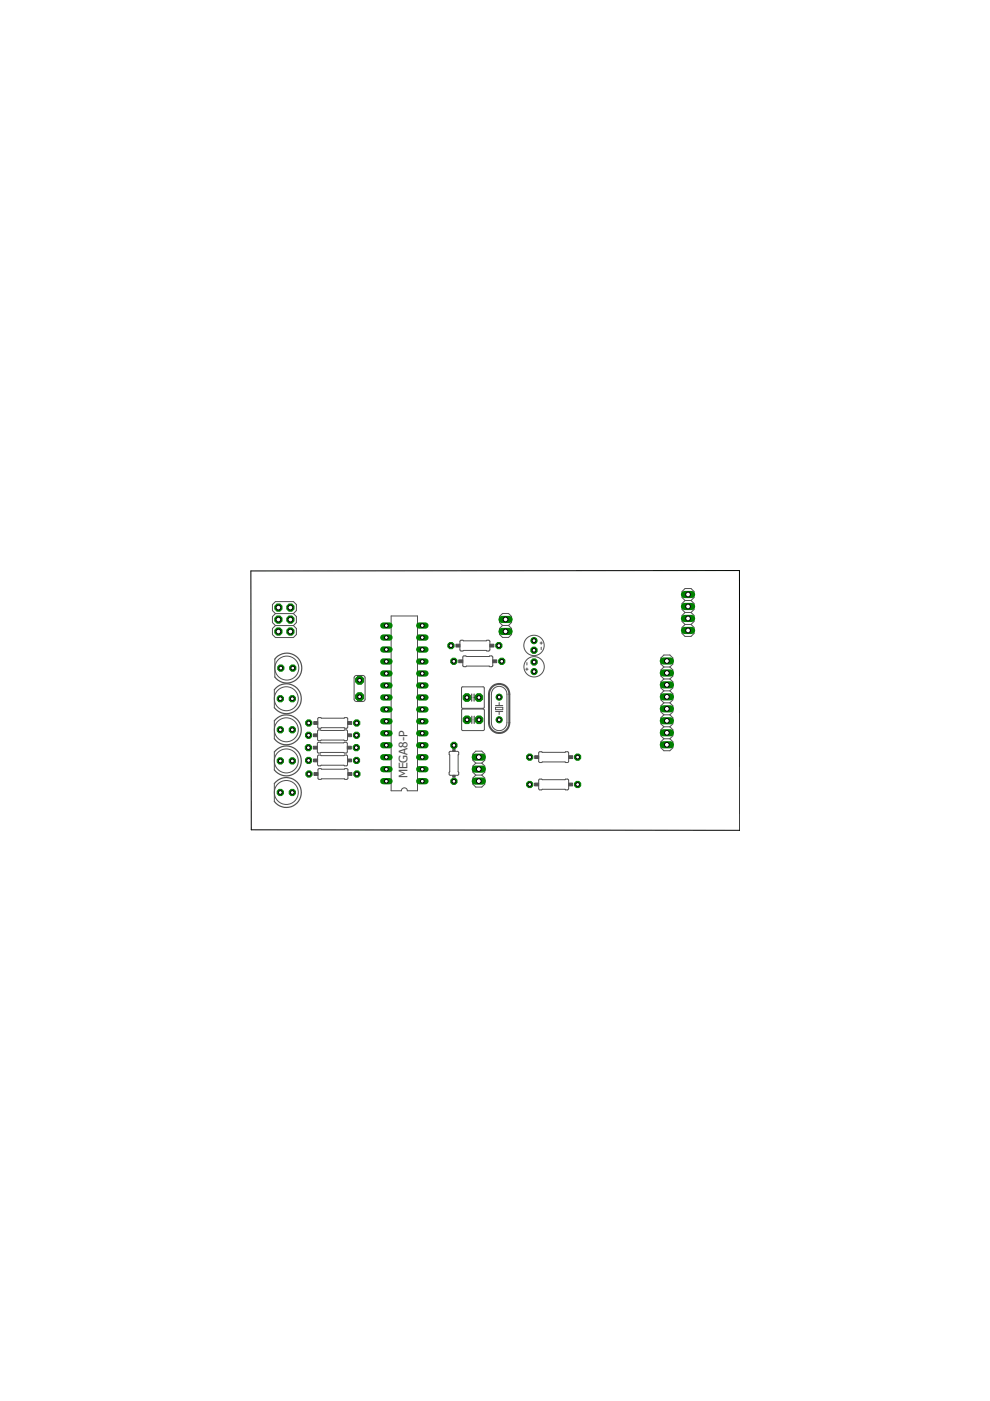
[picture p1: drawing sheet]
<svg xmlns="http://www.w3.org/2000/svg" width="210mm" height="297mm" viewBox="0 0 210 297" stroke-linecap="round" stroke-linejoin="round" font-family="sans-serif">
<defs><g id="words">
<text font-size="2.5" fill="#505050" x="86.4" y="165" transform="rotate(-90 86.4 165)">MEGA8-P</text>
</g></defs>
<g fill="none" stroke="#505050" stroke-width=".21">
<path d="M58.3 139.7v3.9M58.4 132.6h3.8M58.4 130.1h3.8M58.4 132.6l-.6 .7v1.2l.6 .7h3.8l.6-.7v-1.2l-.6-.7M58.4 130.1l-.6-.6v-1.3l.6-.6h3.8l.6 .6v1.3l-.6 .6M58.4 130.1l-.6 .6v1.3l.6 .6M62.2 130.1l.6 .6v1.3l-.6 .6M82.9 130.6h5.6v37.1h-2.1a.63 .63 0 0 0-.7-.7 .63 .63 0 0 0-.6 .7h-2.2zM97.6 135.8h6.1l.2 .2-.1 1.9-.2 .1-.5-.1-5.4 .1-.2-.2zM98.2 139.1h6.1l.2 .2v1.9l-.3 .2-.5-.2-5.4 .1-.2-.2zM106.6 132.6l-.7-.6v-1.3l.7-.6h1.2l.7 .6v1.3l-.7 .6M106.6 132.6l-.7 .6v1.3l.7 .6h1.2l.7-.6v-1.3l-.7-.6"/>
<path d="M106.6 132.6h1.2M114.5 136.3h.5M114.7 136.1v.5M114.7 137.2v.5M145.2 127.3l-.6-.6v-1.3l.6-.6h1.3l.7 .6v1.3l-.7 .6M145.2 132.4l-.6 .6v1.3l.6 .6h1.3l.7-.6v-1.3l-.7-.6M145.2 132.4h1.3M145.2 129.9l-.6 .6v1.3l.6 .6M145.2 127.3l-.6 .7v1.2l.6 .7M145.2 127.3h1.3M145.2 129.9h1.3M146.5 129.9l.7 .6v1.3l-.7 .6"/>
<path d="M146.5 127.3l.7 .7v1.2l-.7 .7M58.2 146.2v3.9M58.2 152.8v3.8M58.2 159.4v3.8M67.4 157.5l6.1-.1 .1 .2v1.9l-.2 .2-.5-.2-5.5 .1-.1-.2zM67.4 154.8h6.1l.2 .2v1.9l-.3 .1-.5-.1-5.4 .1-.2-.2zM67.5 152.1l.6 .2h4.9l.6-.2 .1 .3v1.9l-.1 .1-.6-.1h-4.9l-.6 .1-.1-.2v-1.8zM75.2 143.4l.4-.2h1.3l.5 .4v4.6l-.3 .5h-1.5l-.5-.3zM95.3 159.4l1.7-.1 .2 .2-.1 4.1 .2 .5-.2 .3h-1.6l-.3-.2zM97.9 145.7h4.7v4.4h-4.7zM97.9 150.4h4.7v4.4h-4.7zM99.9 147.9h.1"/>
<path d="M99.9 152.6h.1M100.5 147.9h.1M100.5 152.6h.2M104.7 145.9a1.65 1.65 0 0 1 1.8-.2 1.65 1.65 0 0 1 1 1.5v6a1.65 1.65 0 0 1-1.7 1.7 1.65 1.65 0 0 1-1.6-1.7v-6l.1-.7zM105.1 150h1.5v.5h-1.5zM105.1 149.6h1.5M105.1 150.9h1.5M105.8 148.9v.7M105.8 150.9v.6M111.5 141.9h.5M111.7 140.5v.5M111.7 141.6v.5"/>
<path d="M114.3 159.4h6.1l.2 .2-.1 1.9-.2 .2-.5-.2-5.4 .1-.2-.2zM140.8 141.4l-.7-.6v-1.3l.7-.6h1.2l.7 .6v1.3l-.7 .6M140.8 156.6l-.7 .7v1.2l.7 .7h1.2l.7-.7v-1.2l-.7-.7M140.8 156.6h1.2M140.8 154.1l-.7 .6v1.3l.7 .6M140.8 154.1h1.2M140.8 151.6l-.7 .6v1.3l.7 .6M140.8 141.4l-.7 .6v1.3l.7 .7M140.8 144l-.7 .6v1.2l.7 .7M140.8 146.5l-.7 .6v1.3l.7 .6M140.8 149l-.7 .6v1.3l.7 .7M140.8 149h1.2"/>
<path d="M140.8 151.6h1.2M140.8 146.5h1.2M140.8 141.4h1.2M140.8 144h1.2M142 141.4l.7 .6v1.3l-.7 .7M142 144l.7 .6v1.2l-.7 .7M142 146.5l.7 .6v1.3l-.7 .6M142 149l.7 .6v1.3l-.7 .7M142 151.6l.7 .6v1.3l-.7 .6M142 154.1l.7 .6v1.3l-.7 .6M58.2 166.1v3.8M67.4 160.2l6.1-.1 .2 .2v1.9l-.3 .2-.5-.2-5.4 .1-.2-.2z"/>
<path d="M67.5 163h6.1l.2 .2-.1 1.9-.2 .1-.5-.1-5.4 .1-.2-.2zM100.9 161.8l-.7-.6v-1.3l.7-.6h1.3l.6 .6v1.3l-.6 .6M100.9 161.8l-.7 .6v1.3l.7 .6M100.9 164.3l-.7 .7v1.2l.7 .7h1.3l.6-.7v-1.2l-.6-.7M100.9 164.3h1.3M100.9 161.8h1.3M102.2 161.8l.6 .6v1.3l-.6 .6M114.3 165.2h6.1l.2 .2-.1 1.9-.2 .2-.5-.2-5.4 .1-.2-.2z"/>
<circle cx="113.2" cy="136.8" r="2.16"/>
<circle cx="60.7" cy="154.7" r="2.54"/>
<circle cx="60.7" cy="148.1" r="2.54"/>
<circle cx="60.8" cy="141.6" r="2.54"/>
<circle cx="113.2" cy="141.4" r="2.16"/>
<circle cx="60.7" cy="168" r="2.54"/>
<circle cx="60.7" cy="161.3" r="2.54"/>
</g>
<g fill="#505050" stroke="#505050" stroke-width=".21">
<path d="M96 164.4h.5v.4h-.5z"/>
<path d="M96 158.9h.5v.4h-.5z"/>
<path d="M104.5 139.9h.8v.6h-.8z"/>
<path d="M97.3 139.9h.8v.6h-.8z"/>
<path d="M103.9 136.6h.8v.6h-.8z"/>
<path d="M96.7 136.6h.8v.6h-.8z"/>
<path d="M73.7 153h.9v.6h-.9z"/>
<path d="M66.5 153h.9v.6h-.9z"/>
<path d="M73.7 155.6h.8v.6h-.8z"/>
<path d="M66.5 155.6h.8v.6h-.8z"/>
<path d="M73.6 158.2h.9v.6h-.9z"/>
<path d="M66.4 158.2h.9v.6h-.9z"/>
<path d="M113.4 160.2h.8v.6h-.8z"/>
<path d="M120.6 160.2h.8v.6h-.8z"/>
<path d="M120.6 166h.8v.6h-.8z"/>
<path d="M113.3 166h.9v.6h-.9z"/>
<path d="M73.8 163.8h.8v.6h-.8z"/>
<path d="M66.6 163.8h.8v.6h-.8z"/>
<path d="M73.7 160.9h.8v.6h-.8z"/>
<path d="M66.5 160.9h.8v.6h-.8z"/>
</g>
<path d="M58.3 139.7a3.2 3.2 0 0 1 4.6-.4 3.2 3.2 0 0 1 0 4.7 3.2 3.2 0 0 1-4.6-.4M58.2 146.2a3.2 3.2 0 0 1 4.6-.4 3.2 3.2 0 0 1 0 4.7 3.2 3.2 0 0 1-4.6-.4M58.2 152.8a3.2 3.2 0 0 1 4.6-.4 3.2 3.2 0 0 1 0 4.7 3.2 3.2 0 0 1-4.6-.5M58.2 159.4a3.2 3.2 0 0 1 4.6-.4 3.2 3.2 0 0 1 0 4.7 3.2 3.2 0 0 1-4.6-.5M100 147.2v1.5M100 151.8v1.6M100.5 147.2v1.5M100.5 151.8v1.6M58.2 166.1a3.2 3.2 0 0 1 4.6-.4 3.2 3.2 0 0 1 0 4.7 3.2 3.2 0 0 1-4.6-.5" fill="none" stroke="#505050" stroke-width=".25"/>
<path d="M104.2 145.7a2.16 2.16 0 0 1 2.4-.5 2.16 2.16 0 0 1 1.4 2v6a2.16 2.16 0 0 1-2.2 2.2 2.16 2.16 0 0 1-2.1-2.2v-6l.1-.8z" fill="none" stroke="#505050" stroke-width=".42"/>
<circle cx="96.2" cy="158" r=".71" fill="#008000" stroke="#008000" stroke-width=".21"/>
<circle cx="96.2" cy="158" r=".4" fill="#fff" stroke="#000" stroke-width=".21"/>
<circle cx="96.2" cy="165.7" r=".71" fill="#008000" stroke="#008000" stroke-width=".21"/>
<circle cx="96.2" cy="165.7" r=".4" fill="#fff" stroke="#000" stroke-width=".21"/>
<circle cx="99" cy="147.9" r=".87" fill="#008000" stroke="#008000" stroke-width=".21"/>
<circle cx="99" cy="147.9" r=".4" fill="#fff" stroke="#000" stroke-width=".21"/>
<circle cx="101.5" cy="147.9" r=".87" fill="#008000" stroke="#008000" stroke-width=".21"/>
<circle cx="101.5" cy="147.9" r=".4" fill="#fff" stroke="#000" stroke-width=".21"/>
<circle cx="99" cy="152.6" r=".87" fill="#008000" stroke="#008000" stroke-width=".21"/>
<circle cx="99" cy="152.6" r=".4" fill="#fff" stroke="#000" stroke-width=".21"/>
<circle cx="101.6" cy="152.6" r=".87" fill="#008000" stroke="#008000" stroke-width=".21"/>
<circle cx="101.6" cy="152.6" r=".4" fill="#fff" stroke="#000" stroke-width=".21"/>
<path d="M88.9 165.6h1.3" fill="none" stroke="#008000" stroke-width="1.3"/>
<circle cx="89.5" cy="165.6" r=".4" fill="#fff" stroke="#000" stroke-width=".21"/>
<path d="M88.9 163.1h1.3" fill="none" stroke="#008000" stroke-width="1.3"/>
<circle cx="89.5" cy="163.1" r=".4" fill="#fff" stroke="#000" stroke-width=".21"/>
<path d="M88.9 160.5h1.3" fill="none" stroke="#008000" stroke-width="1.3"/>
<circle cx="89.5" cy="160.5" r=".4" fill="#fff" stroke="#000" stroke-width=".21"/>
<path d="M88.9 158h1.3" fill="none" stroke="#008000" stroke-width="1.3"/>
<circle cx="89.5" cy="158" r=".4" fill="#fff" stroke="#000" stroke-width=".21"/>
<path d="M88.9 155.5h1.3" fill="none" stroke="#008000" stroke-width="1.3"/>
<circle cx="89.5" cy="155.5" r=".4" fill="#fff" stroke="#000" stroke-width=".21"/>
<path d="M88.9 152.9h1.3" fill="none" stroke="#008000" stroke-width="1.3"/>
<circle cx="89.5" cy="152.9" r=".4" fill="#fff" stroke="#000" stroke-width=".21"/>
<path d="M88.9 150.4h1.3" fill="none" stroke="#008000" stroke-width="1.3"/>
<circle cx="89.5" cy="150.4" r=".4" fill="#fff" stroke="#000" stroke-width=".21"/>
<path d="M88.9 147.9h1.3" fill="none" stroke="#008000" stroke-width="1.3"/>
<circle cx="89.5" cy="147.9" r=".4" fill="#fff" stroke="#000" stroke-width=".21"/>
<path d="M88.9 145.3h1.3" fill="none" stroke="#008000" stroke-width="1.3"/>
<circle cx="89.5" cy="145.3" r=".4" fill="#fff" stroke="#000" stroke-width=".21"/>
<path d="M88.9 142.8h1.3" fill="none" stroke="#008000" stroke-width="1.3"/>
<circle cx="89.5" cy="142.8" r=".4" fill="#fff" stroke="#000" stroke-width=".21"/>
<path d="M88.9 140.3h1.3" fill="none" stroke="#008000" stroke-width="1.3"/>
<circle cx="89.5" cy="140.3" r=".4" fill="#fff" stroke="#000" stroke-width=".21"/>
<path d="M88.9 137.7h1.3" fill="none" stroke="#008000" stroke-width="1.3"/>
<circle cx="89.5" cy="137.7" r=".4" fill="#fff" stroke="#000" stroke-width=".21"/>
<path d="M88.9 135.2h1.3" fill="none" stroke="#008000" stroke-width="1.3"/>
<circle cx="89.5" cy="135.2" r=".4" fill="#fff" stroke="#000" stroke-width=".21"/>
<path d="M88.9 132.6h1.3" fill="none" stroke="#008000" stroke-width="1.3"/>
<circle cx="89.5" cy="132.6" r=".4" fill="#fff" stroke="#000" stroke-width=".21"/>
<path d="M81.3 132.6h1.3" fill="none" stroke="#008000" stroke-width="1.3"/>
<circle cx="81.9" cy="132.6" r=".4" fill="#fff" stroke="#000" stroke-width=".21"/>
<path d="M81.3 135.2h1.3" fill="none" stroke="#008000" stroke-width="1.3"/>
<circle cx="81.9" cy="135.2" r=".4" fill="#fff" stroke="#000" stroke-width=".21"/>
<path d="M81.3 137.7h1.3" fill="none" stroke="#008000" stroke-width="1.3"/>
<circle cx="81.9" cy="137.7" r=".4" fill="#fff" stroke="#000" stroke-width=".21"/>
<path d="M81.3 140.3h1.3" fill="none" stroke="#008000" stroke-width="1.3"/>
<circle cx="81.9" cy="140.3" r=".4" fill="#fff" stroke="#000" stroke-width=".21"/>
<path d="M81.3 142.8h1.3" fill="none" stroke="#008000" stroke-width="1.3"/>
<circle cx="81.9" cy="142.8" r=".4" fill="#fff" stroke="#000" stroke-width=".21"/>
<path d="M81.3 145.3h1.3" fill="none" stroke="#008000" stroke-width="1.3"/>
<circle cx="81.9" cy="145.3" r=".4" fill="#fff" stroke="#000" stroke-width=".21"/>
<path d="M81.3 147.9h1.3" fill="none" stroke="#008000" stroke-width="1.3"/>
<circle cx="81.9" cy="147.9" r=".4" fill="#fff" stroke="#000" stroke-width=".21"/>
<path d="M81.3 150.4h1.3" fill="none" stroke="#008000" stroke-width="1.3"/>
<circle cx="81.9" cy="150.4" r=".4" fill="#fff" stroke="#000" stroke-width=".21"/>
<path d="M81.3 152.9h1.3" fill="none" stroke="#008000" stroke-width="1.3"/>
<circle cx="81.9" cy="152.9" r=".4" fill="#fff" stroke="#000" stroke-width=".21"/>
<path d="M81.3 155.5h1.3" fill="none" stroke="#008000" stroke-width="1.3"/>
<circle cx="81.9" cy="155.5" r=".4" fill="#fff" stroke="#000" stroke-width=".21"/>
<path d="M81.3 158h1.3" fill="none" stroke="#008000" stroke-width="1.3"/>
<circle cx="81.9" cy="158" r=".4" fill="#fff" stroke="#000" stroke-width=".21"/>
<path d="M81.3 160.5h1.3" fill="none" stroke="#008000" stroke-width="1.3"/>
<circle cx="81.9" cy="160.5" r=".4" fill="#fff" stroke="#000" stroke-width=".21"/>
<path d="M81.3 163.1h1.3" fill="none" stroke="#008000" stroke-width="1.3"/>
<circle cx="81.9" cy="163.1" r=".4" fill="#fff" stroke="#000" stroke-width=".21"/>
<path d="M81.3 165.6h1.3" fill="none" stroke="#008000" stroke-width="1.3"/>
<circle cx="81.9" cy="165.6" r=".4" fill="#fff" stroke="#000" stroke-width=".21"/>
<circle cx="105.8" cy="152.6" r=".66" fill="#008000" stroke="#008000" stroke-width=".21"/>
<circle cx="105.8" cy="152.6" r=".4" fill="#fff" stroke="#000" stroke-width=".21"/>
<circle cx="105.8" cy="147.8" r=".66" fill="#008000" stroke="#008000" stroke-width=".21"/>
<circle cx="105.8" cy="147.8" r=".4" fill="#fff" stroke="#000" stroke-width=".21"/>
<circle cx="96.2" cy="140.2" r=".71" fill="#008000" stroke="#008000" stroke-width=".21"/>
<circle cx="96.2" cy="140.2" r=".4" fill="#fff" stroke="#000" stroke-width=".21"/>
<circle cx="106.4" cy="140.2" r=".71" fill="#008000" stroke="#008000" stroke-width=".21"/>
<circle cx="106.4" cy="140.2" r=".4" fill="#fff" stroke="#000" stroke-width=".21"/>
<circle cx="95.6" cy="136.9" r=".71" fill="#008000" stroke="#008000" stroke-width=".21"/>
<circle cx="95.6" cy="136.9" r=".4" fill="#fff" stroke="#000" stroke-width=".21"/>
<circle cx="105.8" cy="136.9" r=".71" fill="#008000" stroke="#008000" stroke-width=".21"/>
<circle cx="105.8" cy="136.9" r=".4" fill="#fff" stroke="#000" stroke-width=".21"/>
<circle cx="76.2" cy="144.2" r=".92" fill="#008000" stroke="#008000" stroke-width=".21"/>
<circle cx="76.2" cy="144.2" r=".4" fill="#fff" stroke="#000" stroke-width=".21"/>
<circle cx="76.2" cy="147.7" r=".92" fill="#008000" stroke="#008000" stroke-width=".21"/>
<circle cx="76.2" cy="147.7" r=".4" fill="#fff" stroke="#000" stroke-width=".21"/>
<path d="M145.1 126h1.5" fill="none" stroke="#008000" stroke-width="1.5"/>
<circle cx="145.9" cy="126" r=".51" fill="#fff" stroke="#000" stroke-width=".21"/>
<path d="M145.1 128.6h1.5" fill="none" stroke="#008000" stroke-width="1.5"/>
<circle cx="145.9" cy="128.6" r=".51" fill="#fff" stroke="#000" stroke-width=".21"/>
<path d="M145.1 131.1h1.5" fill="none" stroke="#008000" stroke-width="1.5"/>
<circle cx="145.9" cy="131.1" r=".51" fill="#fff" stroke="#000" stroke-width=".21"/>
<path d="M145.1 133.7h1.5" fill="none" stroke="#008000" stroke-width="1.5"/>
<circle cx="145.9" cy="133.7" r=".51" fill="#fff" stroke="#000" stroke-width=".21"/>
<path d="M106.4 131.3h1.5" fill="none" stroke="#008000" stroke-width="1.5"/>
<circle cx="107.2" cy="131.3" r=".51" fill="#fff" stroke="#000" stroke-width=".21"/>
<path d="M106.4 133.9h1.5" fill="none" stroke="#008000" stroke-width="1.5"/>
<circle cx="107.2" cy="133.9" r=".51" fill="#fff" stroke="#000" stroke-width=".21"/>
<path d="M100.8 165.6h1.5" fill="none" stroke="#008000" stroke-width="1.5"/>
<circle cx="101.5" cy="165.6" r=".51" fill="#fff" stroke="#000" stroke-width=".21"/>
<path d="M100.8 163.1h1.5" fill="none" stroke="#008000" stroke-width="1.5"/>
<circle cx="101.5" cy="163.1" r=".51" fill="#fff" stroke="#000" stroke-width=".21"/>
<path d="M100.8 160.5h1.5" fill="none" stroke="#008000" stroke-width="1.5"/>
<circle cx="101.5" cy="160.5" r=".51" fill="#fff" stroke="#000" stroke-width=".21"/>
<circle cx="65.5" cy="153.3" r=".71" fill="#008000" stroke="#008000" stroke-width=".21"/>
<circle cx="65.5" cy="153.3" r=".4" fill="#fff" stroke="#000" stroke-width=".21"/>
<circle cx="75.6" cy="153.3" r=".71" fill="#008000" stroke="#008000" stroke-width=".21"/>
<circle cx="75.6" cy="153.3" r=".4" fill="#fff" stroke="#000" stroke-width=".21"/>
<circle cx="65.4" cy="155.9" r=".71" fill="#008000" stroke="#008000" stroke-width=".21"/>
<circle cx="65.4" cy="155.9" r=".4" fill="#fff" stroke="#000" stroke-width=".21"/>
<circle cx="75.6" cy="155.9" r=".71" fill="#008000" stroke="#008000" stroke-width=".21"/>
<circle cx="75.6" cy="155.9" r=".4" fill="#fff" stroke="#000" stroke-width=".21"/>
<circle cx="65.4" cy="158.5" r=".71" fill="#008000" stroke="#008000" stroke-width=".21"/>
<circle cx="65.4" cy="158.5" r=".4" fill="#fff" stroke="#000" stroke-width=".21"/>
<circle cx="75.5" cy="158.5" r=".71" fill="#008000" stroke="#008000" stroke-width=".21"/>
<circle cx="75.5" cy="158.5" r=".4" fill="#fff" stroke="#000" stroke-width=".21"/>
<circle cx="122.5" cy="160.5" r=".71" fill="#008000" stroke="#008000" stroke-width=".21"/>
<circle cx="122.5" cy="160.5" r=".4" fill="#fff" stroke="#000" stroke-width=".21"/>
<circle cx="112.3" cy="160.5" r=".71" fill="#008000" stroke="#008000" stroke-width=".21"/>
<circle cx="112.3" cy="160.5" r=".4" fill="#fff" stroke="#000" stroke-width=".21"/>
<circle cx="112.3" cy="166.3" r=".71" fill="#008000" stroke="#008000" stroke-width=".21"/>
<circle cx="112.3" cy="166.3" r=".4" fill="#fff" stroke="#000" stroke-width=".21"/>
<circle cx="122.5" cy="166.3" r=".71" fill="#008000" stroke="#008000" stroke-width=".21"/>
<circle cx="122.5" cy="166.3" r=".4" fill="#fff" stroke="#000" stroke-width=".21"/>
<circle cx="65.5" cy="164.1" r=".71" fill="#008000" stroke="#008000" stroke-width=".21"/>
<circle cx="65.5" cy="164.1" r=".4" fill="#fff" stroke="#000" stroke-width=".21"/>
<circle cx="75.7" cy="164.1" r=".71" fill="#008000" stroke="#008000" stroke-width=".21"/>
<circle cx="75.7" cy="164.1" r=".4" fill="#fff" stroke="#000" stroke-width=".21"/>
<circle cx="65.4" cy="161.2" r=".71" fill="#008000" stroke="#008000" stroke-width=".21"/>
<circle cx="65.4" cy="161.2" r=".4" fill="#fff" stroke="#000" stroke-width=".21"/>
<circle cx="75.6" cy="161.2" r=".71" fill="#008000" stroke="#008000" stroke-width=".21"/>
<circle cx="75.6" cy="161.2" r=".4" fill="#fff" stroke="#000" stroke-width=".21"/>
<circle cx="62.1" cy="141.6" r=".71" fill="#008000" stroke="#008000" stroke-width=".21"/>
<circle cx="62.1" cy="141.6" r=".4" fill="#fff" stroke="#000" stroke-width=".21"/>
<circle cx="59.5" cy="141.6" r=".71" fill="#008000" stroke="#008000" stroke-width=".21"/>
<circle cx="59.5" cy="141.6" r=".4" fill="#fff" stroke="#000" stroke-width=".21"/>
<circle cx="62" cy="148.1" r=".71" fill="#008000" stroke="#008000" stroke-width=".21"/>
<circle cx="62" cy="148.1" r=".4" fill="#fff" stroke="#000" stroke-width=".21"/>
<circle cx="59.4" cy="148.1" r=".71" fill="#008000" stroke="#008000" stroke-width=".21"/>
<circle cx="59.4" cy="148.1" r=".4" fill="#fff" stroke="#000" stroke-width=".21"/>
<circle cx="62" cy="154.7" r=".71" fill="#008000" stroke="#008000" stroke-width=".21"/>
<circle cx="62" cy="154.7" r=".4" fill="#fff" stroke="#000" stroke-width=".21"/>
<circle cx="59.4" cy="154.7" r=".71" fill="#008000" stroke="#008000" stroke-width=".21"/>
<circle cx="59.4" cy="154.7" r=".4" fill="#fff" stroke="#000" stroke-width=".21"/>
<circle cx="62" cy="161.3" r=".71" fill="#008000" stroke="#008000" stroke-width=".21"/>
<circle cx="62" cy="161.3" r=".4" fill="#fff" stroke="#000" stroke-width=".21"/>
<circle cx="59.4" cy="161.3" r=".71" fill="#008000" stroke="#008000" stroke-width=".21"/>
<circle cx="59.4" cy="161.3" r=".4" fill="#fff" stroke="#000" stroke-width=".21"/>
<circle cx="62" cy="168" r=".71" fill="#008000" stroke="#008000" stroke-width=".21"/>
<circle cx="62" cy="168" r=".4" fill="#fff" stroke="#000" stroke-width=".21"/>
<circle cx="59.4" cy="168" r=".71" fill="#008000" stroke="#008000" stroke-width=".21"/>
<circle cx="59.4" cy="168" r=".4" fill="#fff" stroke="#000" stroke-width=".21"/>
<circle cx="61.6" cy="133.9" r=".83" fill="#008000" stroke="#008000" stroke-width=".21"/>
<circle cx="61.6" cy="133.9" r=".51" fill="#fff" stroke="#000" stroke-width=".21"/>
<circle cx="59" cy="133.9" r=".83" fill="#008000" stroke="#008000" stroke-width=".21"/>
<circle cx="59" cy="133.9" r=".51" fill="#fff" stroke="#000" stroke-width=".21"/>
<circle cx="61.6" cy="131.4" r=".83" fill="#008000" stroke="#008000" stroke-width=".21"/>
<circle cx="61.6" cy="131.4" r=".51" fill="#fff" stroke="#000" stroke-width=".21"/>
<circle cx="59" cy="131.4" r=".83" fill="#008000" stroke="#008000" stroke-width=".21"/>
<circle cx="59" cy="131.4" r=".51" fill="#fff" stroke="#000" stroke-width=".21"/>
<circle cx="61.6" cy="128.8" r=".83" fill="#008000" stroke="#008000" stroke-width=".21"/>
<circle cx="61.6" cy="128.8" r=".51" fill="#fff" stroke="#000" stroke-width=".21"/>
<circle cx="59" cy="128.8" r=".83" fill="#008000" stroke="#008000" stroke-width=".21"/>
<circle cx="59" cy="128.8" r=".51" fill="#fff" stroke="#000" stroke-width=".21"/>
<circle cx="113.2" cy="140.4" r=".71" fill="#008000" stroke="#008000" stroke-width=".21"/>
<circle cx="113.2" cy="140.4" r=".4" fill="#fff" stroke="#000" stroke-width=".21"/>
<circle cx="113.2" cy="142.4" r=".66" fill="#008000" stroke="#008000" stroke-width=".21"/>
<circle cx="113.2" cy="142.4" r=".4" fill="#fff" stroke="#000" stroke-width=".21"/>
<circle cx="113.2" cy="137.9" r=".71" fill="#008000" stroke="#008000" stroke-width=".21"/>
<circle cx="113.2" cy="137.9" r=".4" fill="#fff" stroke="#000" stroke-width=".21"/>
<circle cx="113.2" cy="135.8" r=".66" fill="#008000" stroke="#008000" stroke-width=".21"/>
<circle cx="113.2" cy="135.8" r=".4" fill="#fff" stroke="#000" stroke-width=".21"/>
<path d="M140.6 140.1h1.6" fill="none" stroke="#008000" stroke-width="1.5"/>
<circle cx="141.4" cy="140.1" r=".51" fill="#fff" stroke="#000" stroke-width=".21"/>
<path d="M140.6 142.7h1.6" fill="none" stroke="#008000" stroke-width="1.5"/>
<circle cx="141.4" cy="142.7" r=".51" fill="#fff" stroke="#000" stroke-width=".21"/>
<path d="M140.6 145.2h1.6" fill="none" stroke="#008000" stroke-width="1.5"/>
<circle cx="141.4" cy="145.2" r=".51" fill="#fff" stroke="#000" stroke-width=".21"/>
<path d="M140.6 147.7h1.6" fill="none" stroke="#008000" stroke-width="1.5"/>
<circle cx="141.4" cy="147.7" r=".51" fill="#fff" stroke="#000" stroke-width=".21"/>
<path d="M140.6 150.3h1.6" fill="none" stroke="#008000" stroke-width="1.5"/>
<circle cx="141.4" cy="150.3" r=".51" fill="#fff" stroke="#000" stroke-width=".21"/>
<path d="M140.6 152.8h1.6" fill="none" stroke="#008000" stroke-width="1.5"/>
<circle cx="141.4" cy="152.8" r=".51" fill="#fff" stroke="#000" stroke-width=".21"/>
<path d="M140.6 155.4h1.6" fill="none" stroke="#008000" stroke-width="1.5"/>
<circle cx="141.4" cy="155.4" r=".51" fill="#fff" stroke="#000" stroke-width=".21"/>
<path d="M140.6 157.9h1.6" fill="none" stroke="#008000" stroke-width="1.5"/>
<circle cx="141.4" cy="157.9" r=".51" fill="#fff" stroke="#000" stroke-width=".21"/>
<path d="M53.2 121.1l103.6-.1v55l-103.5-.1z" fill="none" stroke="#000" stroke-width=".21"/>
<use href="#words"/>
</svg>
